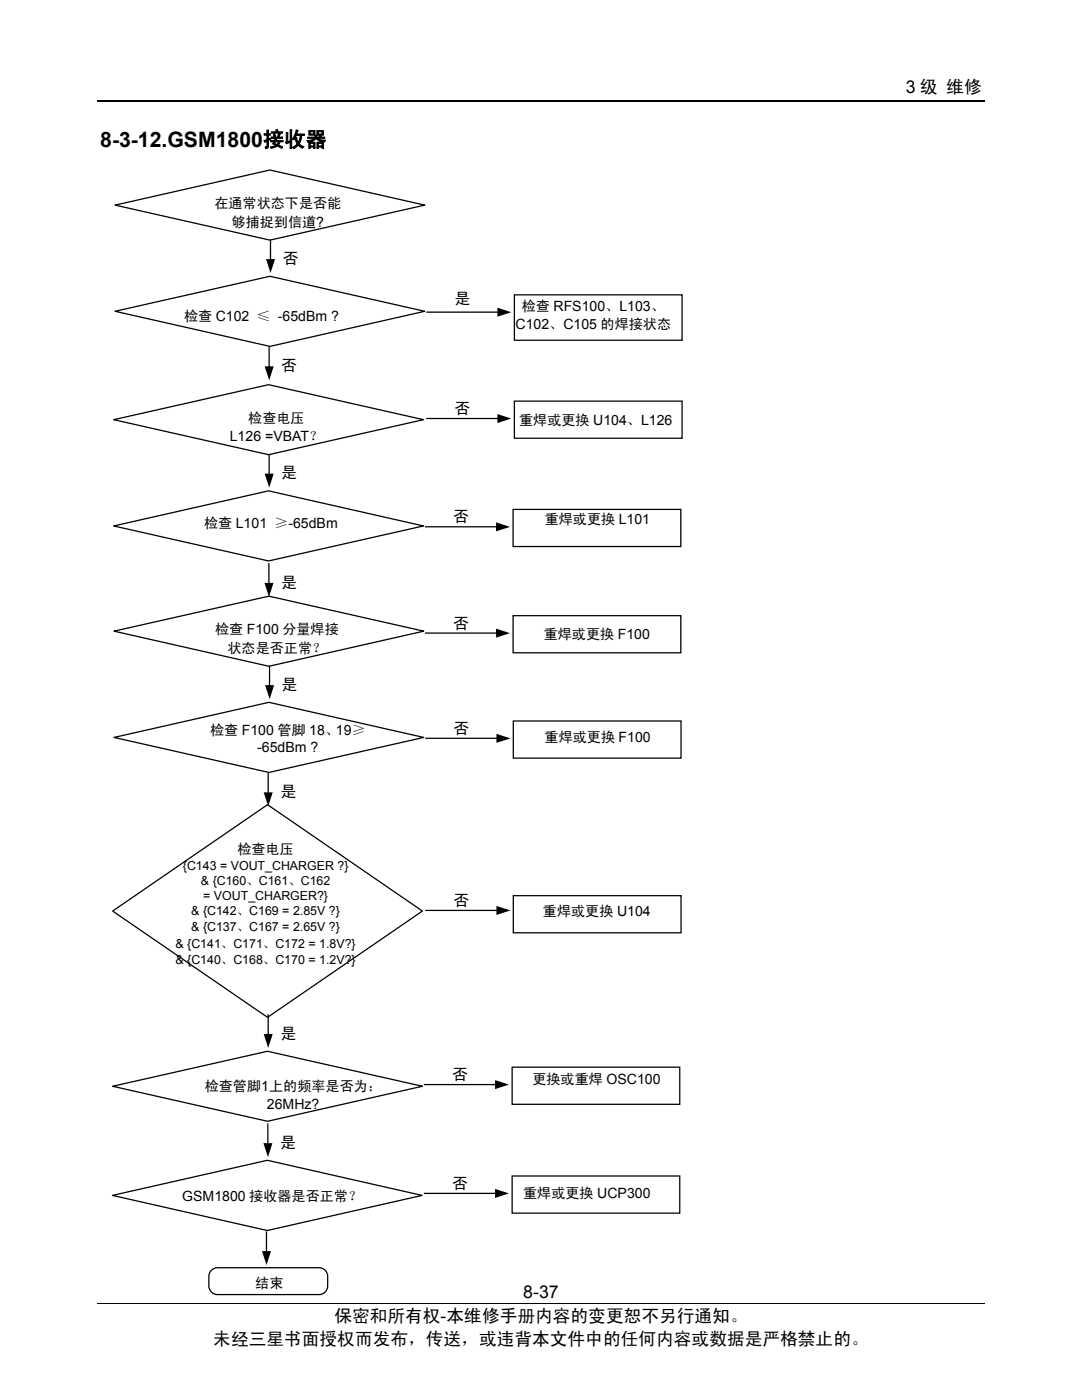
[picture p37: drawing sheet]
<svg xmlns="http://www.w3.org/2000/svg" width="216mm" height="279mm" viewBox="0 0 216 279" stroke-linecap="round" stroke-linejoin="round" font-family="sans-serif">
<defs><g id="words">
<text font-size="4.2" x="20" y="29.3">8-3-12.GSM1800接收器</text>
<g font-size="3.5">
<text x="180.7" y="18.6">3 级 维修</text>
<text x="66.7" y="263.8">保密和所有权-本维修手册内容的变更恕不另行通知。</text>
<text x="104.4" y="259">8-37</text>
<text x="42.6" y="268.4">未经三星书面授权而发布，传送，或违背本文件中的任何内容或数据是严格禁止的。</text>
</g>
<g font-size="3.2">
<text x="56.4" y="52.7">否</text>
<text x="90.7" y="60.6">是</text>
<text x="56.1" y="74.1">否</text>
<text x="90.7" y="82.6">否</text>
<text x="56.1" y="95.5">是</text>
<text x="90.4" y="104.2">否</text>
<text x="56.1" y="117.3">是</text>
<text x="90.4" y="125.4">否</text>
<text x="56.2" y="137.7">是</text>
<text x="90.5" y="146.5">否</text>
<text x="55.9" y="159.1">是</text>
<text x="90.5" y="180.8">否</text>
<text x="55.9" y="207.3">是</text>
<text x="90.2" y="215.5">否</text>
<text x="55.9" y="229.1">是</text>
<text x="90.2" y="237.3">否</text>
</g>
<g font-size="2.8">
<text x="42.8" y="41.6">在通常状态下是否能</text>
<text x="46.2" y="45.3">够捕捉到信道?</text>
<text x="36.7" y="64.1">检查 C102 ≤ -65dBm ?</text>
<text x="102.9" y="65.7">C102、C105 的焊接状态</text>
<text x="104.1" y="62">检查 RFS100、L103、</text>
<text x="45.8" y="88.1">L126 =VBAT？</text>
<text x="49.6" y="84.4">检查电压</text>
<text x="103.6" y="84.8">重焊或更换 U104、L126</text>
<text x="40.7" y="105.3">检查 L101 ≥-65dBm</text>
<text x="108.7" y="104.5">重焊或更换 L101</text>
<text x="42.9" y="126.6">检查 F100 分量焊接</text>
<text x="45.4" y="130.3">状态是否正常？</text>
<text x="108.5" y="127.5">重焊或更换 F100</text>
<text x="41.9" y="146.6">检查 F100 管脚 18、19≥</text>
<text x="108.7" y="148.1">重焊或更换 F100</text>
<text x="51.3" y="150.1">-65dBm ?</text>
<text x="47.4" y="170.5">检查电压</text>
<text x="108.3" y="182.9">重焊或更换 U104</text>
<text x="40.9" y="217.8">检查管脚1上的频率是否为：</text>
<text x="53.3" y="221.3">26MHz?</text>
<text x="106.2" y="216.4">更换或重焊 OSC100</text>
<text x="36.4" y="239.6">GSM1800 接收器是否正常？</text>
<text x="104.4" y="239.2">重焊或更换 UCP300</text>
<text x="50.9" y="257">结束</text>
</g>
<g font-size="2.5">
<text x="36.5" y="173.6">{C143 = VOUT_CHARGER ?}</text>
<text x="40.1" y="176.7">&amp; {C160、C161、C162</text>
<text x="40.6" y="179.7">= VOUT_CHARGER?}</text>
<text x="38.2" y="185.9">&amp; {C137、C167 = 2.65V ?}</text>
<text x="38.2" y="182.7">&amp; {C142、C169 = 2.85V ?}</text>
<text x="35" y="189.1">&amp; {C141、C171、C172 = 1.8V?}</text>
<text x="35" y="192.3">&amp; {C140、C168、C170 = 1.2V?}</text>
</g>
</g></defs>
<g fill="none" stroke="#000" stroke-width=".25">
<path d="M19.5 20.1h177M23 40.9l30.9-7 30.9 7-30.9 7zM54 47.9v3.9M102.6 58.8h33.5v9.1h-33.5zM23 62.1l30.9-7 30.9 7-30.9 7zM53.7 69.3v3.9M85.1 62.3h14.2M22.7 83.8l30.9-7 30.9 7-30.9 6.9zM53.7 90.7v3.9M85.1 83.5h14.2M102.6 80.1h33.5v7.4h-33.5zM22.7 105l30.9-7 30.9 7-30.9 7z"/>
<path d="M53.7 112.5v3.9M84.9 105.1h14.1M102.4 101.7h33.4v7.4h-33.4zM22.8 126l30.9-7 30.9 7-30.9 7zM53.8 132.9v3.9M84.9 126.3h14.1M102.4 122.9h33.4v7.4h-33.4zM22.8 147.2l30.9-7 30.9 7-30.9 7zM53.5 154.3v3.9M84.9 147.3h14.2M102.4 143.9h33.5v7.4h-33.5zM102.4 178.8h33.5v7.4h-33.5z"/>
<path d="M22.5 181.8l30.9-21.2 30.9 21.2-30.9 21.2zM84.9 181.7h14.2M22.5 216.8l30.9-7 30.9 7-30.9 7zM53.5 202.5v3.9M84.7 216.5h14.1M102.2 213h33.4v7.4h-33.4zM22.4 238.6l30.9-7 30.9 7-30.9 7zM53.4 224.3v3.9M84.7 238.2h14.1M102.2 234.7h33.4v7.4h-33.4zM42.2 253.5l.7-.4 .5-.1h20.3a1.72 1.72 0 0 1 1.7 1.7 3.3 3.3 0 0 1-.5 3.2l-.8 .4-.4 .1h-20.3a1.71 1.71 0 0 1-1.7-1.8 3.3 3.3 0 0 1 .5-3.1zM53.2 245.9v3.8"/>
</g>
<path d="M19.5 260.2h177" fill="none" stroke="#000" stroke-width=".2"/>
<g fill="#000">
<path d="M53.1 51.7h1.8l-.9 2.8zM52.8 73.1h1.8l-.9 2.8zM99.3 61.4l2.7 .9-2.7 .9zM52.8 94.5h1.8l-.9 2.8zM99.3 82.6l2.7 .9-2.7 .9zM52.8 116.3h1.8l-.9 2.8zM99 104.2l2.8 1-2.8 .8zM52.9 136.7h1.8l-.9 2.8zM99 125.5l2.8 .9-2.8 .9zM52.6 158.1h1.8l-.9 2.8zM99.1 146.5l2.8 .9-2.8 .9zM99.1 180.8l2.8 .9-2.8 .9z"/>
<path d="M52.6 206.4h1.8l-.9 2.7zM98.8 215.6l2.8 .9-2.8 .9zM52.6 228.1h1.8l-.9 2.8zM98.8 237.3l2.8 .9-2.8 .9zM52.3 249.7h1.8l-.9 2.8z"/>
</g>
<use href="#words"/>
</svg>
